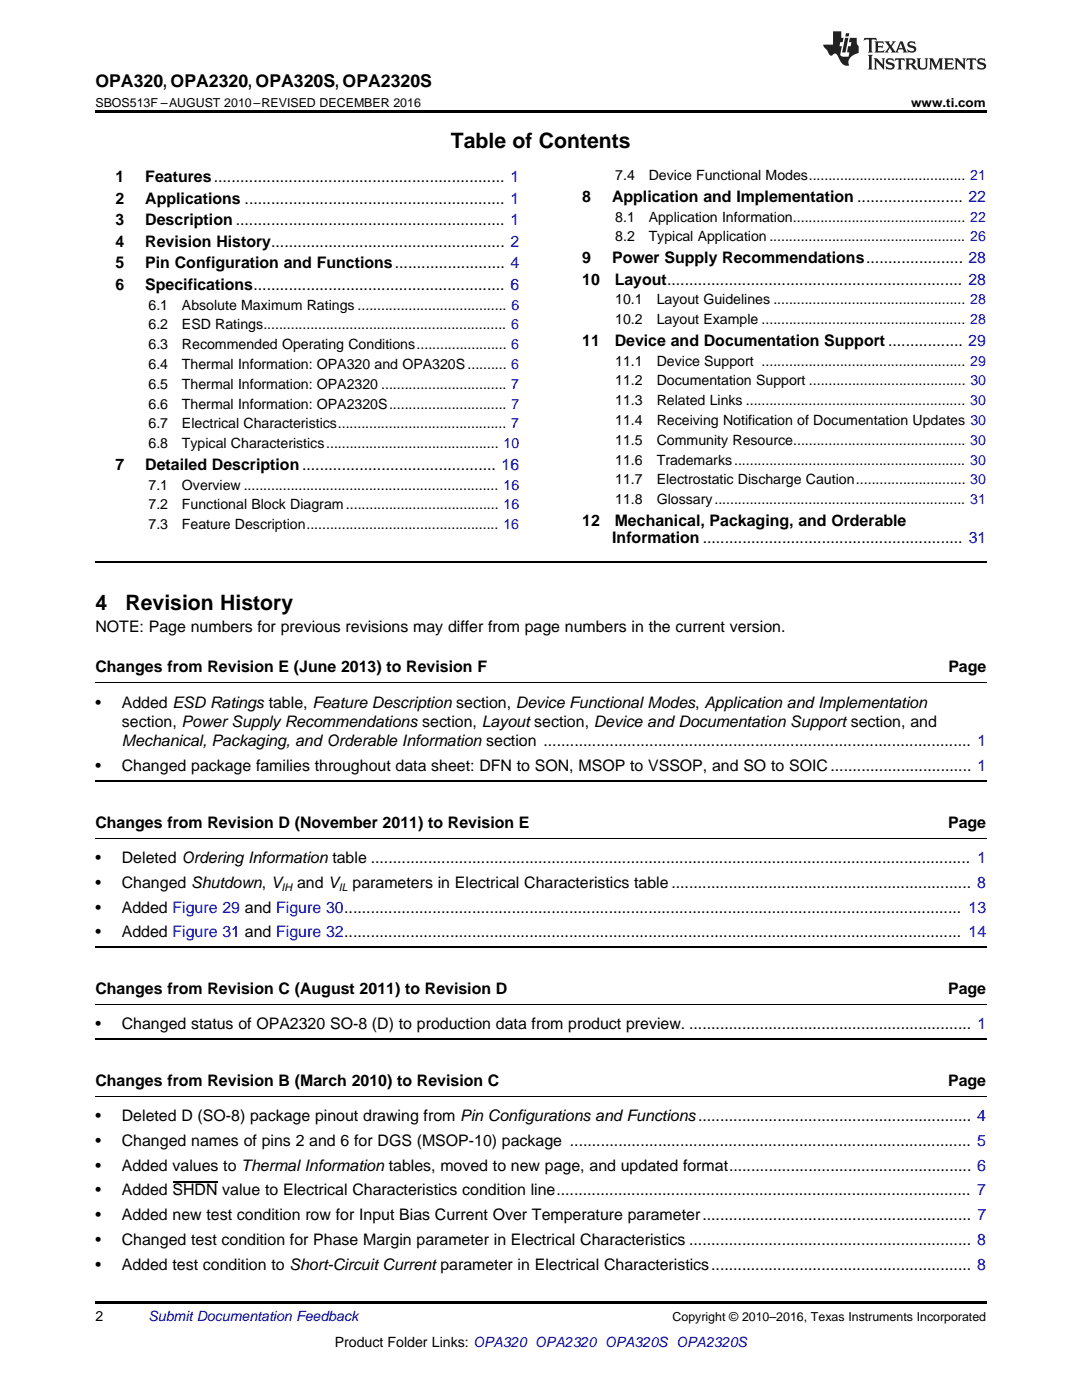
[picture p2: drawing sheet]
<svg xmlns="http://www.w3.org/2000/svg" width="216mm" height="279mm" viewBox="0 0 216 279" stroke-linecap="round" stroke-linejoin="round" font-family="sans-serif">
<defs><g id="words">
<g font-size="4.2">
<text x="90" y="29.6">Table of Contents</text>
<text x="19" y="121.7">4</text>
<text x="25" y="121.7">Revision History</text>
</g>
<text font-size="3.5" x="19" y="17.3">OPA320, OPA2320, OPA320S, OPA2320S</text>
<g font-size="3.2">
<text x="23" y="36.3">1</text>
<text x="23" y="40.6">2</text>
<text x="29" y="36.3">Features.................................................................. 1</text>
<text x="29" y="40.6">Applications ........................................................... 1</text>
<text x="116.2" y="40.3">8</text>
<text x="122.1" y="40.3">Application and Implementation ........................ 22</text>
<text x="23" y="44.9">3</text>
<text x="29" y="44.9">Description ............................................................. 1</text>
<text x="23" y="49.2">4</text>
<text x="23" y="53.6">5</text>
<text x="29" y="49.2">Revision History..................................................... 2</text>
<text x="29" y="53.6">Pin Configuration and Functions......................... 4</text>
<text x="116.2" y="52.5">9</text>
<text x="122.1" y="52.5">Power Supply Recommendations...................... 28</text>
<text x="23" y="57.9">6</text>
<text x="29" y="57.9">Specifications......................................................... 6</text>
<text x="116.2" y="56.8">10</text>
<text x="122.7" y="56.8">Layout................................................................... 28</text>
<text x="116.2" y="69">11</text>
<text x="122.7" y="69">Device and Documentation Support ................. 29</text>
<text x="23" y="93.8">7</text>
<text x="29" y="93.8">Detailed Description............................................ 16</text>
<text x="116.2" y="104.9">12</text>
<text x="122.7" y="104.9">Mechanical, Packaging, and Orderable</text>
<text x="122.2" y="108.4">Information ........................................................... 31</text>
<text x="19" y="126">NOTE: Page numbers for previous revisions may differ from page numbers in the current version.</text>
<text x="19" y="134.2">Changes from Revision E (June 2013) to Revision F</text>
<text x="189.2" y="134.2">Page</text>
<text x="19" y="141.2">•</text>
<text x="24.3" y="141.2">Added ESD Ratings table, Feature Description section, Device Functional Modes, Application and Implementation</text>
<text x="24.3" y="145.1">section, Power Supply Recommendations section, Layout section, Device and Documentation Support section, and</text>
<text x="24.3" y="149">Mechanical, Packaging, and Orderable Information section ................................................................................................. 1</text>
<text x="19" y="153.9">•</text>
<text x="24.3" y="153.9">Changed package families throughout data sheet: DFN to SON, MSOP to VSSOP, and SO to SOIC................................ 1</text>
<text x="19" y="165.2">Changes from Revision D (November 2011) to Revision E</text>
<text x="189.2" y="165.2">Page</text>
<text x="19" y="172.3">•</text>
<text x="24.3" y="172.3">Deleted Ordering Information table ........................................................................................................................................ 1</text>
<text x="19" y="177.2">•</text>
<text x="24.3" y="177.2">Changed Shutdown, V</text>
<text x="59.3" y="177.2">and V</text>
<text x="70.3" y="177.2">parameters in Electrical Characteristics table .................................................................... 8</text>
<text x="19" y="182.1">•</text>
<text x="24.3" y="182.1">Added Figure 29 and Figure 30............................................................................................................................................ 13</text>
<text x="19" y="187.1">•</text>
<text x="24.3" y="187.1">Added Figure 31 and Figure 32............................................................................................................................................ 14</text>
<text x="19" y="198.4">Changes from Revision C (August 2011) to Revision D</text>
<text x="189.2" y="198.4">Page</text>
<text x="19" y="205.4">•</text>
<text x="24.3" y="205.4">Changed status of OPA2320 SO-8 (D) to production data from product preview. ................................................................ 1</text>
<text x="19" y="216.7">Changes from Revision B (March 2010) to Revision C</text>
<text x="189.2" y="216.7">Page</text>
<text x="19" y="223.8">•</text>
<text x="24.3" y="223.8">Deleted D (SO-8) package pinout drawing from Pin Configurations and Functions.............................................................. 4</text>
<text x="19" y="228.7">•</text>
<text x="19" y="233.6">•</text>
<text x="24.3" y="228.7">Changed names of pins 2 and 6 for DGS (MSOP-10) package ........................................................................................... 5</text>
<text x="24.3" y="233.6">Added values to Thermal Information tables, moved to new page, and updated format....................................................... 6</text>
<text x="19" y="238.6">•</text>
<text x="24.3" y="238.6">Added SHDN value to Electrical Characteristics condition line.............................................................................................. 7</text>
<text x="19" y="243.5">•</text>
<text x="24.3" y="243.5">Added new test condition row for Input Bias Current Over Temperature parameter............................................................. 7</text>
<text x="19" y="248.5">•</text>
<text x="24.3" y="248.5">Changed test condition for Phase Margin parameter in Electrical Characteristics ................................................................ 8</text>
<text x="19" y="253.4">•</text>
<text x="24.3" y="253.4">Added test condition to Short-Circuit Current parameter in Electrical Characteristics........................................................... 8</text>
</g>
<g font-size="2.8">
<text x="122.8" y="36">7.4</text>
<text x="129.4" y="36">Device Functional Modes........................................ 21</text>
<text x="122.8" y="44.2">8.1</text>
<text x="129.4" y="44.2">Application Information............................................ 22</text>
<text x="122.8" y="48.2">8.2</text>
<text x="129.4" y="48.2">Typical Application .................................................. 26</text>
<text x="29.6" y="61.8">6.1</text>
<text x="29.6" y="65.8">6.2</text>
<text x="36.3" y="61.8">Absolute Maximum Ratings ...................................... 6</text>
<text x="36.3" y="65.8">ESD Ratings.............................................................. 6</text>
<text x="122.8" y="60.7">10.1</text>
<text x="122.8" y="64.7">10.2</text>
<text x="131" y="60.7">Layout Guidelines ................................................. 28</text>
<text x="131" y="64.7">Layout Example .................................................... 28</text>
<text x="29.6" y="69.7">6.3</text>
<text x="36.3" y="69.7">Recommended Operating Conditions....................... 6</text>
<text x="29.6" y="73.7">6.4</text>
<text x="29.6" y="77.6">6.5</text>
<text x="36.3" y="73.7">Thermal Information: OPA320 and OPA320S.......... 6</text>
<text x="36.3" y="77.6">Thermal Information: OPA2320 ................................ 7</text>
<text x="122.8" y="73">11.1</text>
<text x="122.8" y="76.9">11.2</text>
<text x="131" y="73">Device Support .................................................... 29</text>
<text x="131" y="76.9">Documentation Support ........................................ 30</text>
<text x="29.6" y="81.6">6.6</text>
<text x="36.3" y="81.6">Thermal Information: OPA2320S.............................. 7</text>
<text x="122.8" y="80.9">11.3</text>
<text x="131" y="80.9">Related Links ........................................................ 30</text>
<text x="29.6" y="85.5">6.7</text>
<text x="29.6" y="89.5">6.8</text>
<text x="36.3" y="85.5">Electrical Characteristics........................................... 7</text>
<text x="36.3" y="89.5">Typical Characteristics............................................ 10</text>
<text x="122.8" y="84.8">11.4</text>
<text x="122.8" y="88.8">11.5</text>
<text x="131" y="84.8">Receiving Notification of Documentation Updates 30</text>
<text x="131" y="88.8">Community Resource............................................ 30</text>
<text x="122.8" y="92.7">11.6</text>
<text x="131" y="92.7">Trademarks........................................................... 30</text>
<text x="29.6" y="97.7">7.1</text>
<text x="29.6" y="101.7">7.2</text>
<text x="36.3" y="97.7">Overview ................................................................. 16</text>
<text x="36.3" y="101.7">Functional Block Diagram....................................... 16</text>
<text x="122.8" y="96.7">11.7</text>
<text x="122.8" y="100.6">11.8</text>
<text x="131" y="96.7">Electrostatic Discharge Caution............................ 30</text>
<text x="131" y="100.6">Glossary................................................................ 31</text>
<text x="29.6" y="105.6">7.3</text>
<text x="36.3" y="105.6">Feature Description................................................. 16</text>
<text x="19" y="263.6">2</text>
<text x="66.8" y="268.9">Product Folder Links: OPA320 OPA2320 OPA320S OPA2320S</text>
</g>
<text font-size="2.8" fill="#0000c8" x="29.6" y="263.6">Submit Documentation Feedback</text>
<g font-size="2.5">
<text x="19" y="21.4">SBOS513F –AUGUST 2010–REVISED DECEMBER 2016</text>
<text x="181.8" y="21.4">www.ti.com</text>
<text x="134.2" y="263.6">Copyright © 2010–2016, Texas Instruments Incorporated</text>
</g>
<g font-size="2.1">
<text x="56.2" y="177.8">IH</text>
<text x="67.6" y="177.8">IL</text>
</g>
</g></defs>
<path d="M19 22h177.8v.5h-177.8zM19 259.7h177.8v.5h-177.8z" fill="#000"/>
<path d="M19 136.2h177.8M19 167.3h177.8M19 218.8h177.8M19 200.4h177.8" fill="none" stroke="#000" stroke-width=".2"/>
<path d="M19 112.1h177.8M19 155.9h177.8M19 189h177.8M19 207.4h177.8" fill="none" stroke="#000" stroke-width=".35"/>
<g fill="#231f20">
<path d="M172.5 7.6l-.1 .5 .4-.2h.6v.1v2.1l-.2 .4h.9l-.2-.4v-2.1l.1-.1h.5l.5 .2-.2-.5zM174.5 8.3l.2 .3v1.5l-.2 .4h1.8l.2-.6a1.04 1.04 0 0 1-1.3 .2v-.7h.6l.3 .2v-.6l-.3 .2h-.6v-.6l.8-.1 .4 .3-.2-.5zM176.5 8.3l.9 1.1-.9 1.1h.8l-.2-.2 .4-.7 .5 .7-.2 .2h1.5l-.2-.2 .2-.4h.9l.1 .4-.2 .2h1l-.3-.3-.7-1.9h-.5l-.9 2-.8-1 .9-1h-.8l.1 .3-.4 .5-.3-.6 .1-.2zM179.7 8.6l.4 1h-.7zM181.3 8.4a.63 .63 0 0 0-.2 .7 .63 .63 0 0 0 .6 .4l.6 .2 .1 .2a.75 .75 0 0 1-.7 .4 .75 .75 0 0 1-.6-.5l.1 .7 .1-.1a1.11 1.11 0 0 0 1.5-.6 1.13 1.13 0 0 0-1.2-.8l-.1-.4a1.04 1.04 0 0 1 1.2 .2l-.2-.5-.2 .1-.4-.2zM173.2 10.9l.2 .4v2.2l-.2 .4h1l-.3-.4v-2.2l.3-.4zM174.3 11.6l.3 .4v1.5l-.3 .4h.8l-.2-.4v-1.3l1.5 1.7v-1.9l.2-.4h-.7l.2 .4v.9l-1.1-1.3zM177 11.8a.62 .62 0 0 0-.2 .7 .62 .62 0 0 0 .6 .4l.6 .1 .1 .3a.76 .76 0 0 1-.7 .3 .76 .76 0 0 1-.7-.4l.2 .7 .1-.1a1.11 1.11 0 0 0 1.5-.6 1.13 1.13 0 0 0-1.2-.8l-.1-.4a1.04 1.04 0 0 1 1.2 .2l-.2-.6-.2 .1-.5-.1zM178.7 11.6l-.2 .6a.61 .61 0 0 1 .8-.3v1.6l-.2 .4h.9l-.2-.4v-1.6a.63 .63 0 0 1 .7 .3l-.1-.6zM180.6 11.6l.3 .4v1.5l-.3 .4h1l-.2-.2-.1-.8 .6 .2a.76 .76 0 0 0 1.2 .7l-1-1a.58 .58 0 0 0 .6-.5 .58 .58 0 0 0-.5-.6zM181.4 11.9h.1a.45 .45 0 0 1 .5 .1 .45 .45 0 0 1 .1 .5l-.8 .2zM182.9 11.6l.2 .2a2.17 2.17 0 0 0 .3 1.9 .99 .99 0 0 0 1.6-.6v-1.1l.2-.4h-.7l.2 .2a1.92 1.92 0 0 1-.2 1.8 .6 .6 0 0 1-.9-.5v-1.1l.2-.4zM185.4 11.6l.2 .4v1.5l-.2 .4h.7l-.2-.4v-1.4l.8 1.8 .8-1.8v1.4l-.2 .4h.9l-.2-.4v-1.5l.2-.4h-.8l-.6 1.5-.6-1.5zM188.4 11.6l.2 .4v1.5l-.2 .4h1.8l.1-.6a1.04 1.04 0 0 1-1.2 .1v-.6h.5l.4 .2v-.6l-.4 .2h-.5v-.7h.8l.3 .3-.1-.6zM190.5 11.6l.2 .4v1.5l-.2 .4h.7l-.2-.4v-1.3l1.5 1.7v-1.9l.2-.4h-.7l.2 .4v.9l-1.1-1.3zM192.9 11.6l-.1 .6a.61 .61 0 0 1 .7-.3l.1 1.6-.3 .4h1l-.3-.4 .1-1.6a.63 .63 0 0 1 .7 .3l-.1-.6zM195.2 11.8a.62 .62 0 0 0-.2 .7 .62 .62 0 0 0 .6 .4l.6 .1 .1 .3a.76 .76 0 0 1-.7 .3 .76 .76 0 0 1-.6-.4l.1 .7 .1-.1a1.11 1.11 0 0 0 1.6-.6 1.13 1.13 0 0 0-1.3-.8l-.1-.4a1.04 1.04 0 0 1 1.2 .2l-.1-.6-.2 .1-.5-.1z"/>
<path d="M166.2 6.3v2.6h-1.9v.4l.8 .9a.91 .91 0 0 0 1 .8 .56 .56 0 0 1 .5-.3 .56 .56 0 0 1 .5 .3l.4 .8a1.53 1.53 0 0 0 1.9 1.2 1.54 1.54 0 0 1 1-2.1l.9-.3v-1.4a1.52 1.52 0 0 1-.4-1.6h-1.3l-.2 .8h.5l-.2 .8h-.5l-.1 1v.2l.4 .1-.2 .8a1.93 1.93 0 0 1-1.6-.3l.3-1.8h-.5l.2-.8h.4l.2-.8h-.4v-1.3zM168.6 7.6l-.6 2.9h.7l.6-2.9zM168.8 6.6l-.1 .7h.6l.2-.7z"/>
</g>
<path d="M34.4 235.8h9" fill="none" stroke="#000" stroke-width=".21"/>
<use href="#words"/>
</svg>
